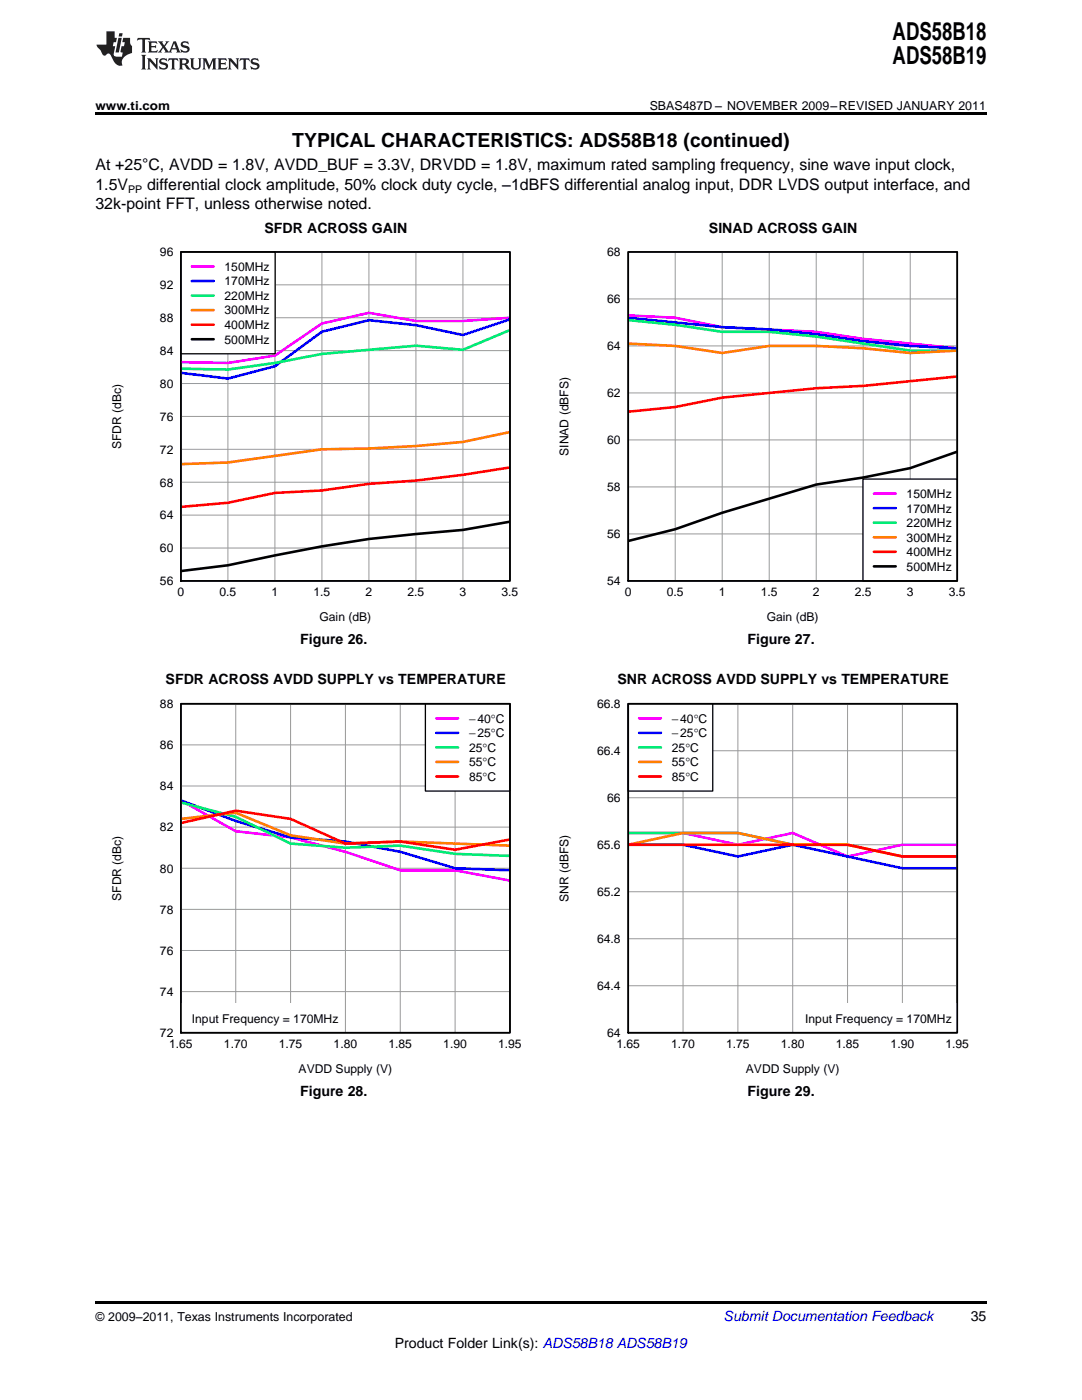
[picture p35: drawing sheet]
<svg xmlns="http://www.w3.org/2000/svg" width="216mm" height="279mm" viewBox="0 0 216 279" stroke-linecap="round" stroke-linejoin="round" font-family="sans-serif">
<defs><g id="words">
<g font-size="4.9">
<text x="178.1" y="7.9">ADS58B18</text>
<text x="178.1" y="12.8">ADS58B19</text>
</g>
<text font-size="3.9" x="58.3" y="29.3">TYPICAL CHARACTERISTICS: ADS58B18 (continued)</text>
<g font-size="3.2">
<text x="19" y="34">At +25°C, AVDD = 1.8V, AVDD_BUF = 3.3V, DRVDD = 1.8V, maximum rated sampling frequency, sine wave input clock,</text>
<text x="19" y="37.9">1.5V</text>
<text x="19" y="41.8">32k-point FFT, unless otherwise noted.</text>
<text x="29.4" y="37.9">differential clock amplitude, 50% clock duty cycle, –1dBFS differential analog input, DDR LVDS output interface, and</text>
</g>
<g font-size="2.8">
<text x="52.8" y="46.4">SFDR ACROSS GAIN</text>
<text x="141.5" y="46.4">SINAD ACROSS GAIN</text>
<text x="59.9" y="128.6">Figure 26.</text>
<text x="149.2" y="128.6">Figure 27.</text>
<text x="33.1" y="136.6">SFDR ACROSS AVDD SUPPLY vs TEMPERATURE</text>
<text x="123.2" y="136.6">SNR ACROSS AVDD SUPPLY vs TEMPERATURE</text>
<text x="59.9" y="218.8">Figure 28.</text>
<text x="149.2" y="218.8">Figure 29.</text>
<text x="193.7" y="263.6">35</text>
<text x="78.8" y="269">Product Folder Link(s): ADS58B18 ADS58B19</text>
</g>
<text font-size="2.8" fill="#0000c8" x="144.4" y="263.6">Submit Documentation Feedback</text>
<g font-size="2.5">
<text x="19" y="21.9">www.ti.com</text>
<text x="129.6" y="21.9">SBAS487D – NOVEMBER 2009–REVISED JANUARY 2011</text>
<text x="19" y="263.6">© 2009–2011, Texas Instruments Incorporated</text>
</g>
<g font-size="2.4">
<text x="31.9" y="51.1">96</text>
<text x="121.2" y="51.1">68</text>
<text x="31.9" y="57.7">92</text>
<text x="44.8" y="54.1">150MHz</text>
<text x="44.8" y="57">170MHz</text>
<text x="44.8" y="59.9">220MHz</text>
<text x="31.9" y="64.3">88</text>
<text x="44.8" y="62.8">300MHz</text>
<text x="44.8" y="65.7">400MHz</text>
<text x="121.2" y="60.5">66</text>
<text x="31.9" y="70.8">84</text>
<text x="44.8" y="68.6">500MHz</text>
<text x="121.2" y="69.9">64</text>
<text x="31.9" y="77.4">80</text>
<text x="31.9" y="84">76</text>
<text x="121.2" y="79.3">62</text>
<text x="24.2" y="89.6" transform="rotate(-90 24.2 89.6)">SFDR (dBc)</text>
<text x="121.2" y="88.7">60</text>
<text x="31.9" y="90.5">72</text>
<text x="113.4" y="91" transform="rotate(-90 113.4 91)">SINAD (dBFS)</text>
<text x="31.9" y="97.1">68</text>
<text x="121.2" y="98">58</text>
<text x="180.9" y="99.4">150MHz</text>
<text x="31.9" y="103.7">64</text>
<text x="121.2" y="107.4">56</text>
<text x="180.9" y="102.3">170MHz</text>
<text x="180.9" y="105.2">220MHz</text>
<text x="31.9" y="110.2">60</text>
<text x="180.9" y="108.1">300MHz</text>
<text x="180.9" y="111">400MHz</text>
<text x="180.9" y="113.9">500MHz</text>
<text x="31.9" y="116.8">56</text>
<text x="35.4" y="118.9">0</text>
<text x="43.8" y="118.9">0.5</text>
<text x="54.2" y="118.9">1</text>
<text x="62.6" y="118.9">1.5</text>
<text x="72.9" y="118.9">2</text>
<text x="81.3" y="118.9">2.5</text>
<text x="91.7" y="118.9">3</text>
<text x="100.1" y="118.9">3.5</text>
<text x="121.2" y="116.8">54</text>
<text x="124.7" y="118.9">0</text>
<text x="133" y="118.9">0.5</text>
<text x="143.4" y="118.9">1</text>
<text x="151.8" y="118.9">1.5</text>
<text x="162.2" y="118.9">2</text>
<text x="170.6" y="118.9">2.5</text>
<text x="181" y="118.9">3</text>
<text x="189.3" y="118.9">3.5</text>
<text x="63.7" y="123.9">Gain (dB)</text>
<text x="153" y="123.9">Gain (dB)</text>
<text x="31.9" y="141.3">88</text>
<text x="119.2" y="141.3">66.8</text>
<text x="31.9" y="149.5">86</text>
<text x="93.6" y="144.2">−40°C</text>
<text x="93.6" y="147.1">−25°C</text>
<text x="134.1" y="144.2">−40°C</text>
<text x="134.1" y="147.1">−25°C</text>
<text x="93.6" y="155.8">85°C</text>
<text x="93.6" y="150">25°C</text>
<text x="93.6" y="152.9">55°C</text>
<text x="119.2" y="150.7">66.4</text>
<text x="134.1" y="155.8">85</text>
<text x="134.1" y="152.9">55</text>
<text x="134.1" y="150">25</text>
<text x="136.8" y="155.8">°C</text>
<text x="136.8" y="150">°C</text>
<text x="136.8" y="152.9">°C</text>
<text x="31.9" y="157.7">84</text>
<text x="121.2" y="160.1">66</text>
<text x="31.9" y="165.9">82</text>
<text x="119.2" y="169.5">65.6</text>
<text x="24.2" y="179.8" transform="rotate(-90 24.2 179.8)">SFDR (dBc)</text>
<text x="31.9" y="174.1">80</text>
<text x="119.2" y="178.8">65.2</text>
<text x="31.9" y="182.4">78</text>
<text x="113.4" y="180" transform="rotate(-90 113.4 180)">SNR (dBFS)</text>
<text x="31.9" y="190.6">76</text>
<text x="119.2" y="188.2">64.8</text>
<text x="119.2" y="197.6">64.4</text>
<text x="31.9" y="198.8">74</text>
<text x="31.9" y="207">72</text>
<text x="33.7" y="209.1">1.65</text>
<text x="38.3" y="204.1">Input Frequency = 170MHz</text>
<text x="44.7" y="209.1">1.70</text>
<text x="55.6" y="209.1">1.75</text>
<text x="66.6" y="209.1">1.80</text>
<text x="77.5" y="209.1">1.85</text>
<text x="88.5" y="209.1">1.90</text>
<text x="99.4" y="209.1">1.95</text>
<text x="121.2" y="207">64</text>
<text x="123" y="209.1">1.65</text>
<text x="133.9" y="209.1">1.70</text>
<text x="144.9" y="209.1">1.75</text>
<text x="155.8" y="209.1">1.80</text>
<text x="160.7" y="204.1">Input Frequency = 170MHz</text>
<text x="166.8" y="209.1">1.85</text>
<text x="177.7" y="209.1">1.90</text>
<text x="188.6" y="209.1">1.95</text>
<text x="59.6" y="214.1">AVDD Supply (V)</text>
<text x="148.8" y="214.1">AVDD Supply (V)</text>
</g>
<text font-size="2.1" x="25.6" y="38.5">PP</text>
</g></defs>
<g fill="#231f20">
<path d="M27.5 7.6l-.1 .5 .4-.2h.6v.1v2.1l-.2 .4h1l-.3-.4v-2.1l.1-.1h.5l.5 .2-.2-.5zM29.5 8.3l.2 .3v1.5l-.2 .4h1.8l.2-.6a1.04 1.04 0 0 1-1.3 .2v-.7h.6l.3 .2v-.6l-.3 .2h-.6v-.6l.8-.1 .4 .3-.2-.5zM31.5 8.3l.9 1.1-.9 1.1h.8l-.2-.2 .5-.7 .4 .7-.2 .2h1.5l-.1-.2 .1-.4h.9l.1 .4-.2 .2h1l-.3-.3-.7-1.9h-.5l-.9 2-.8-1 .9-1h-.8l.1 .3-.3 .5-.4-.6 .2-.2zM34.7 8.6l.4 1h-.7zM36.3 8.4a.63 .63 0 0 0-.2 .7 .63 .63 0 0 0 .6 .4l.6 .2 .1 .2a.75 .75 0 0 1-.7 .4 .75 .75 0 0 1-.6-.5l.1 .7 .1-.1a1.11 1.11 0 0 0 1.5-.6 1.13 1.13 0 0 0-1.2-.8l-.1-.4a1.04 1.04 0 0 1 1.2 .2l-.2-.5-.1 .1-.5-.2zM28.2 10.9l.2 .4v2.2l-.2 .4h1l-.3-.4v-2.2l.3-.4zM29.3 11.6l.3 .4v1.5l-.3 .4h.8l-.2-.4v-1.3l1.5 1.7v-1.9l.2-.4h-.7l.2 .4v.9l-1.1-1.3zM32 11.8a.62 .62 0 0 0-.2 .7 .62 .62 0 0 0 .6 .4l.6 .1 .1 .3a.76 .76 0 0 1-.7 .3 .76 .76 0 0 1-.6-.4l.1 .7 .1-.1a1.11 1.11 0 0 0 1.5-.6 1.13 1.13 0 0 0-1.2-.8l-.1-.4a1.04 1.04 0 0 1 1.2 .2l-.2-.6-.1 .1-.5-.1zM33.7 11.6l-.2 .6a.61 .61 0 0 1 .8-.3v1.6l-.2 .4h.9l-.2-.4v-1.6a.63 .63 0 0 1 .8 .3l-.2-.6zM35.6 11.6l.3 .4v1.5l-.3 .4h1l-.2-.2v-.8l.5 .2a.76 .76 0 0 0 1.2 .7l-1-1a.58 .58 0 0 0 .6-.5 .58 .58 0 0 0-.5-.6zM36.4 11.9h.1a.45 .45 0 0 1 .5 .1 .45 .45 0 0 1 .1 .5l-.7 .2zM37.9 11.6l.2 .2a2.17 2.17 0 0 0 .3 1.9 .99 .99 0 0 0 1.6-.6v-1.1l.2-.4h-.7l.2 .2a1.92 1.92 0 0 1-.2 1.8 .6 .6 0 0 1-.9-.5v-1.1l.2-.4zM40.4 11.6l.2 .4v1.5l-.2 .4h.7l-.2-.4v-1.4l.8 1.8 .8-1.8v1.4l-.2 .4h.9l-.2-.4v-1.5l.2-.4h-.8l-.6 1.5-.6-1.5zM43.4 11.6l.2 .4v1.5l-.2 .4h1.8l.2-.6a1.04 1.04 0 0 1-1.3 .1v-.6h.5l.4 .2v-.6l-.4 .2h-.5v-.7h.8l.3 .3-.1-.6zM45.5 11.6l.2 .4v1.5l-.2 .4h.7l-.2-.4v-1.3l1.5 1.7v-1.9l.2-.4h-.7l.2 .4v.9l-1.1-1.3zM47.9 11.6l-.1 .6a.61 .61 0 0 1 .8-.3v1.6l-.3 .4h1l-.3-.4 .1-1.6a.63 .63 0 0 1 .7 .3l-.1-.6zM50.2 11.8a.62 .62 0 0 0-.2 .7 .62 .62 0 0 0 .6 .4l.6 .1 .2 .3a.76 .76 0 0 1-.8 .3 .76 .76 0 0 1-.6-.4l.1 .7 .2-.1a1.11 1.11 0 0 0 1.5-.6 1.13 1.13 0 0 0-1.3-.8l-.1-.4a1.04 1.04 0 0 1 1.2 .2l-.1-.6-.2 .1-.5-.1z"/>
<path d="M21.2 6.3v2.6h-1.9l.1 .4 .7 .9a.91 .91 0 0 0 1 .8 .56 .56 0 0 1 .5-.3 .56 .56 0 0 1 .5 .3l.4 .8a1.53 1.53 0 0 0 1.9 1.2 1.54 1.54 0 0 1 1-2.1l.9-.3v-1.4a1.52 1.52 0 0 1-.3-1.6h-1.4l-.2 .8h.5l-.2 .8h-.4l-.2 1v.2l.4 .1-.2 .8a1.93 1.93 0 0 1-1.6-.3l.3-1.8h-.5l.2-.8h.4l.2-.8h-.4v-1.3zM23.6 7.6l-.6 2.9h.7l.6-2.9zM23.8 6.6l-.1 .7h.6l.2-.7z"/>
</g>
<path d="M36.1 50.3h65.7v65.6h-65.7z" fill="none" stroke="#000" stroke-width=".26"/>
<g fill="none" stroke="#999" stroke-width=".2">
<path d="M36.1 50.3h65.7v65.6h-65.7zM36.1 56.8h65.7M45.5 50.3v65.6M54.9 50.3v65.6M64.2 50.3v65.6M73.6 50.3v65.6M83 50.3v65.6M92.4 50.3v65.6M36.1 76.5h65.7M36.1 70h65.7M36.1 63.4h65.7M36.1 96.2h65.7"/>
<path d="M36.1 89.7h65.7M36.1 83.1h65.7M36.1 109.4h65.7M36.1 102.8h65.7"/>
</g>
<path d="M101.8 63.4l-9.4 .7h-9.4l-9.4-1.7-9.4 2.2-9.3 6.4-9.4 1.4-9.4-.1" fill="none" stroke="#f0f" stroke-width=".52"/>
<path d="M101.8 63.7l-9.4 3.2-9.4-2-9.4-1-9.4 2.3-9.3 6.9-9.4 2.5-9.4-1.2" fill="none" stroke="#00f" stroke-width=".52"/>
<path d="M101.8 65.9l-9.4 3.9-9.4-.8-18.8 1.6-9.3 1.8-9.4 1.4-9.4-.2" fill="none" stroke="#00ee76" stroke-width=".52"/>
<path d="M101.8 86.2l-9.4 2-9.4 .8-9.4 .5-9.4 .2-18.7 2.6-9.4 .3" fill="none" stroke="#ff7f00" stroke-width=".52"/>
<path d="M101.8 93.3l-9.4 1.5-9.4 1.1-9.4 .7-9.4 1.3-9.3 .5-9.4 1.9-9.4 .9" fill="none" stroke="#f00" stroke-width=".52"/>
<path d="M101.8 104.1l-9.4 1.7a246 246 0 0 0-37.5 5l-9.4 2-9.4 1.2" fill="none" stroke="#000" stroke-width=".52"/>
<path d="M36.1 50.3h18.8v20.3h-18.8z" fill="#fff"/>
<path d="M36.1 50.3h18.8v20.3h-18.8zM125.4 50.3h65.6v65.6h-65.6z" fill="none" stroke="#000" stroke-width=".26"/>
<path d="M38.3 53.2h4.3M125.4 62.9l9.3 .5 9.4 1.9 18.8 .9 9.3 1.4 18.8 1.9" fill="none" stroke="#f0f" stroke-width=".52"/>
<path d="M38.3 56.1h4.3M125.4 63.4l18.7 1.9 9.4 .5 9.4 .9 9.3 1.4 9.4 .9 9.4 .5" fill="none" stroke="#00f" stroke-width=".52"/>
<path d="M38.3 59h4.3M125.4 63.9l9.3 .9 9.4 1.4h9.4l9.4 1 18.7 2.8h9.4" fill="none" stroke="#00ee76" stroke-width=".52"/>
<path d="M38.3 61.9h4.3M125.4 68.6l9.3 .4 9.4 1.4 9.4-1.4h9.4l9.3 .5 9.4 .9 9.4-.4" fill="none" stroke="#ff7f00" stroke-width=".52"/>
<path d="M38.3 64.8h4.3M191 75.1l-18.8 1.9-9.3 .5-18.8 1.9-9.4 1.8-9.3 1" fill="none" stroke="#f00" stroke-width=".52"/>
<path d="M38.3 67.7h4.3M191 90.1l-9.4 3.3-9.4 1.9-9.3 1.4-18.8 5.6-9.4 3.3-9.3 2.4" fill="none" stroke="#000" stroke-width=".52"/>
<path d="M36.1 50.3h65.7v65.6h-65.7z" fill="none" stroke="#000" stroke-width=".35"/>
<g fill="none" stroke="#999" stroke-width=".2">
<path d="M125.4 50.3h65.6v65.6h-65.6zM125.4 59.7h65.6M134.7 50.3v65.6M144.1 50.3v65.6M153.5 50.3v65.6M162.9 50.3v65.6M172.2 50.3v65.6M181.6 50.3v65.6M125.4 78.4h65.6M125.4 69h65.6M125.4 97.2h65.6M125.4 87.8h65.6"/>
<path d="M125.4 106.6h65.6"/>
</g>
<path d="M172.2 95.6h18.8v20.3h-18.8z" fill="#fff"/>
<path d="M172.2 95.6h18.8v20.3h-18.8zM36.1 140.5h65.7v65.6h-65.7z" fill="none" stroke="#000" stroke-width=".26"/>
<path d="M174.4 98.5h4.3M36.1 159.7l10.9 6.2 11 1.2 10.9 2.9 11 3.7h10.9l11 2" fill="none" stroke="#f0f" stroke-width=".52"/>
<path d="M174.4 101.4h4.3M36.1 159.7l10.9 4.1 11 3.3 10.9 .8 11 2.1 10.9 3.3 11 .4" fill="none" stroke="#00f" stroke-width=".52"/>
<path d="M174.4 104.3h4.3M36.1 160.1l10.9 2.9 11 5.4 10.9 .8 11-.4 10.9 1.6 11 .4" fill="none" stroke="#00ee76" stroke-width=".52"/>
<path d="M174.4 107.2h4.3M36.1 163.4l10.9-1.2 11 4.5 10.9 1.7 11-.5 21.9 .9" fill="none" stroke="#ff7f00" stroke-width=".52"/>
<path d="M174.4 110.1h4.3M36.1 164.3l10.9-2.5 11 1.6 10.9 5 11-.5 10.9 1.7 11-2.1" fill="none" stroke="#f00" stroke-width=".52"/>
<path d="M174.4 113h4.3" fill="none" stroke="#000" stroke-width=".52"/>
<path d="M125.4 50.3h65.6v65.6h-65.6z" fill="none" stroke="#000" stroke-width=".35"/>
<g fill="none" stroke="#999" stroke-width=".2">
<path d="M36.1 140.5h65.7v65.6h-65.7zM36.1 156.9h65.7M36.1 148.7h65.7M47 140.5v65.6M58 140.5v65.6M68.9 140.5v65.6M79.9 140.5v65.6M90.8 140.5v65.6M36.1 173.3h65.7M36.1 165.1h65.7M36.1 197.9h65.7M36.1 189.7h65.7"/>
<path d="M36.1 181.5h65.7"/>
</g>
<path d="M84.9 140.5h16.9v17.4h-16.9z" fill="#fff"/>
<path d="M84.9 140.5h16.9v17.4h-16.9z" fill="none" stroke="#000" stroke-width=".26"/>
<path d="M87.1 143.4h4.3" fill="none" stroke="#f0f" stroke-width=".52"/>
<path d="M87.1 146.3h4.3" fill="none" stroke="#00f" stroke-width=".52"/>
<path d="M87.1 149.2h4.3" fill="none" stroke="#00ee76" stroke-width=".52"/>
<path d="M87.1 152.1h4.3" fill="none" stroke="#ff7f00" stroke-width=".52"/>
<path d="M87.1 155h4.3" fill="none" stroke="#f00" stroke-width=".52"/>
<path d="M36.1 200.3h32.5v5.8h-32.5z" fill="#fff"/>
<path d="M36.1 140.5h65.7v65.6h-65.7z" fill="none" stroke="#000" stroke-width=".35"/>
<path d="M125.4 140.5h65.6v65.6h-65.6z" fill="none" stroke="#000" stroke-width=".26"/>
<path d="M125.4 140.5h65.6v65.6h-65.6zM125.4 159.2h65.6M125.4 149.8h65.6M136.3 140.5v65.6M147.2 140.5v65.6M158.2 140.5v65.6M169.1 140.5v65.6M180.1 140.5v65.6M125.4 178h65.6M125.4 168.6h65.6M125.4 196.7h65.6M125.4 187.3h65.6" fill="none" stroke="#999" stroke-width=".2"/>
<path d="M125.4 166.2h10.9l10.9 2.4 11-2.4 10.9 4.7 11-2.3h10.9" fill="none" stroke="#f0f" stroke-width=".52"/>
<path d="M125.4 168.6h10.9l10.9 2.3 11-2.3 21.9 4.7h10.9" fill="none" stroke="#00f" stroke-width=".52"/>
<path d="M125.4 166.2h21.8l11 2.4h10.9l11 2.3h10.9" fill="none" stroke="#00ee76" stroke-width=".52"/>
<path d="M125.4 168.6l10.9-2.4h10.9l11 2.4h10.9l11 2.3h10.9" fill="none" stroke="#ff7f00" stroke-width=".52"/>
<path d="M125.4 168.6h43.7l11 2.3h10.9" fill="none" stroke="#f00" stroke-width=".52"/>
<path d="M125.4 140.5h16.8v17.4h-16.8z" fill="#fff"/>
<path d="M125.4 140.5h16.8v17.4h-16.8z" fill="none" stroke="#000" stroke-width=".26"/>
<path d="M127.5 143.4h4.4" fill="none" stroke="#f0f" stroke-width=".52"/>
<path d="M127.5 146.3h4.4" fill="none" stroke="#00f" stroke-width=".52"/>
<path d="M127.5 149.2h4.4" fill="none" stroke="#00ee76" stroke-width=".52"/>
<path d="M127.5 152.1h4.4" fill="none" stroke="#ff7f00" stroke-width=".52"/>
<path d="M127.5 155h4.4" fill="none" stroke="#f00" stroke-width=".52"/>
<path d="M158.5 200.3h32.5v5.8h-32.5z" fill="#fff"/>
<path d="M125.4 140.5h65.6v65.6h-65.6z" fill="none" stroke="#000" stroke-width=".35"/>
<path d="M19 259.7h177.8v.5h-177.8z" fill="#000"/>
<g fill="#fff">
<path d="M156.1 220.6h.4v.7h-.4z"/>
<path d="M66.9 220.6h.3v.7h-.3z"/>
<path d="M156.1 130.4h.4v.7h-.4z"/>
<path d="M66.9 130.4h.3v.7h-.3z"/>
</g>
<path d="M19 22.5h177.8v.5h-177.8z" fill="#000"/>
<use href="#words"/>
</svg>
